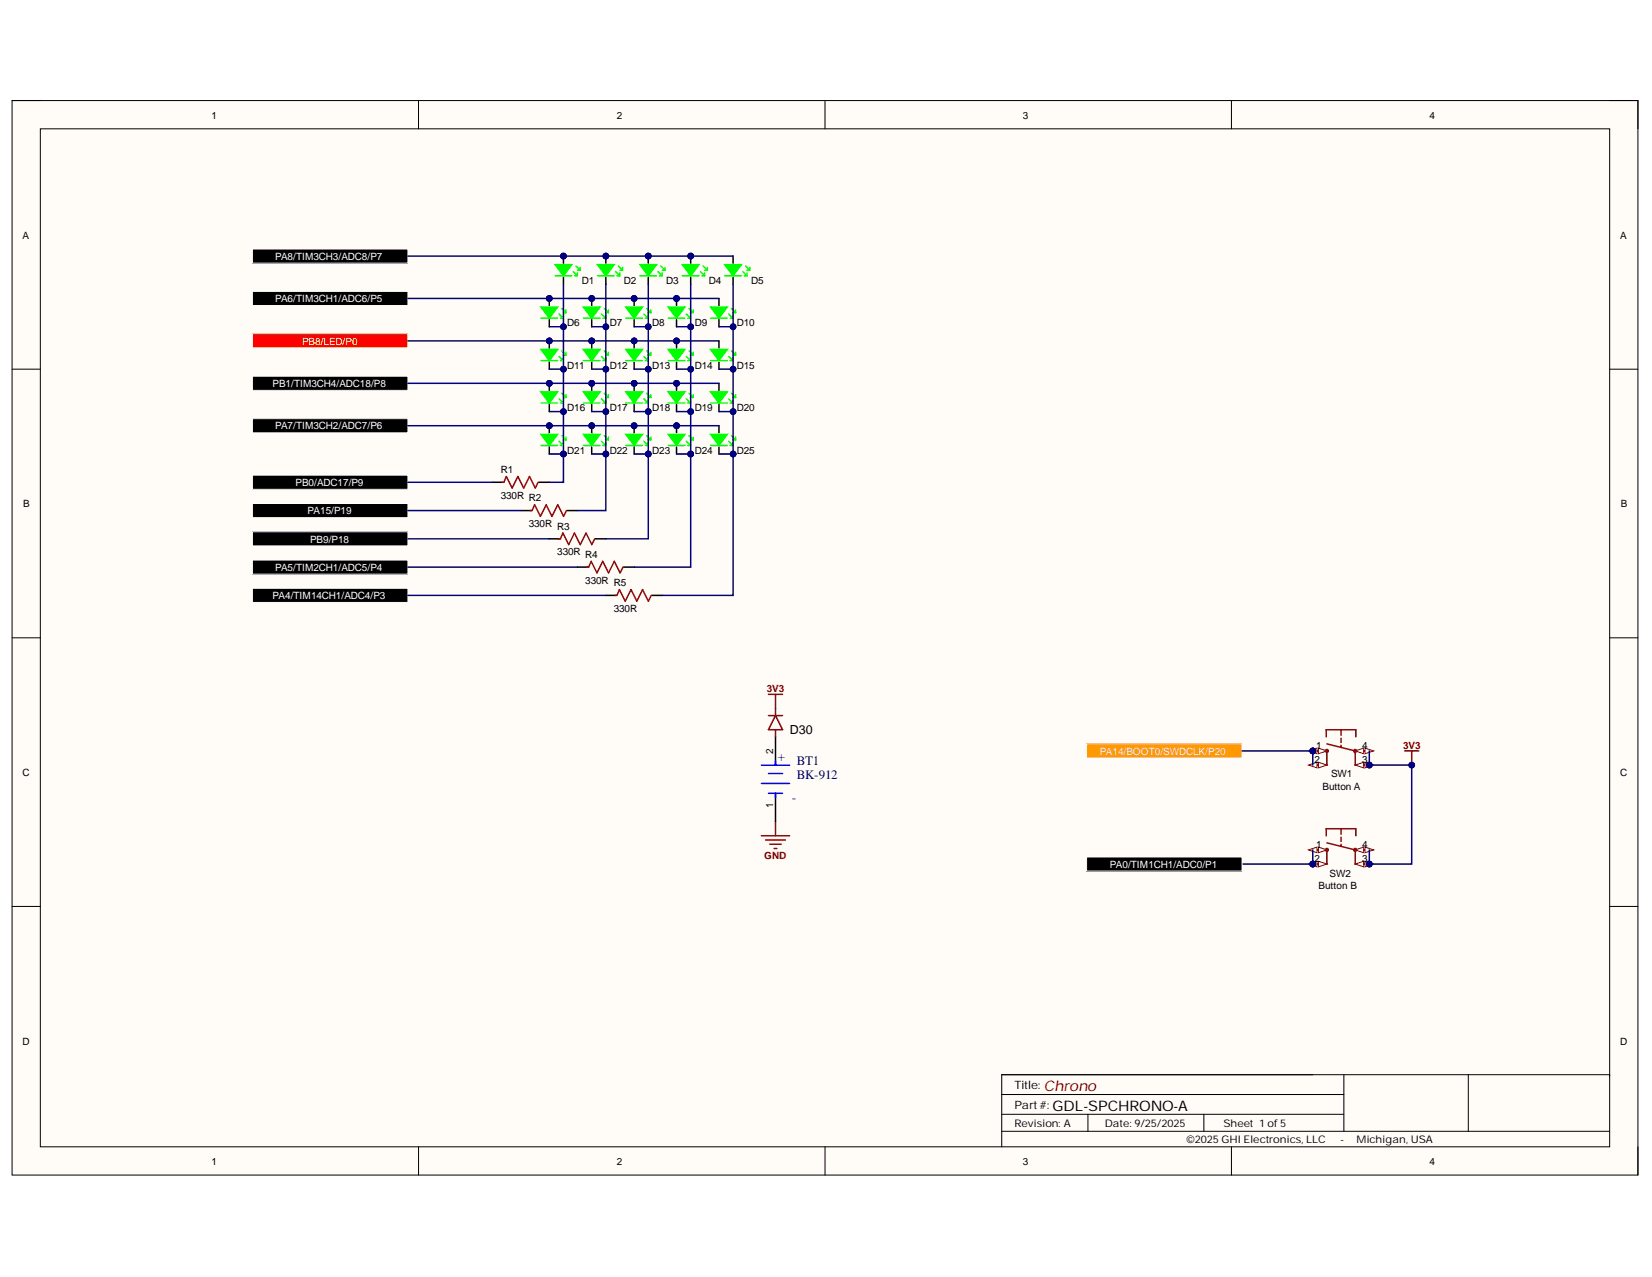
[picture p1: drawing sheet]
<svg xmlns="http://www.w3.org/2000/svg" width="279mm" height="216mm" viewBox="0 0 279 216" stroke-linecap="round" stroke-linejoin="round" font-family="sans-serif">
<defs><g id="words">
<text font-size="2.5" fill="#800000" x="176.6" y="184.4">Chrono</text>
<text font-size="2.5" x="178" y="187.8">GDL-SPCHRONO-A</text>
<g font-size="2.2" fill="#000080">
<text x="131.6" y="127.5" transform="rotate(90 131.6 127.5)">+</text>
<text x="134.8" y="129.4">BT1</text>
<text x="134.8" y="131.8">BK-912</text>
<text x="134.7" y="134.6" transform="rotate(-180 134.7 134.6)">-</text>
</g>
<text font-size="2.1" x="133.6" y="124.2">D30</text>
<g font-size="1.9">
<text x="171.6" y="184.1">Title:</text>
<text x="171.6" y="187.5">Part#:</text>
</g>
<g font-size="1.8">
<text x="171.6" y="190.5">Revision: A</text>
<text x="186.9" y="190.5">Date: 9/25/2025</text>
<text x="206.9" y="190.5">Sheet 1 of5</text>
<text x="200.7" y="193.3">©2025 GHI Electronics, LLC</text>
<text x="226.7" y="193.3">-</text>
<text x="229.4" y="193.3">Michigan, USA</text>
</g>
<g font-size="1.7">
<text x="35.8" y="20">1</text>
<text x="104.3" y="20">2</text>
<text x="173" y="20">3</text>
<text x="241.8" y="20">4</text>
<text x="3.8" y="40.3">A</text>
<text x="274" y="40.3">A</text>
<text x="98.4" y="48">D1</text>
<text x="105.5" y="48">D2</text>
<text x="112.7" y="48">D3</text>
<text x="119.9" y="48">D4</text>
<text x="127.1" y="48">D5</text>
<text x="95.9" y="55.1">D6</text>
<text x="103.1" y="55.1">D7</text>
<text x="110.3" y="55.1">D8</text>
<text x="117.5" y="55.1">D9</text>
<text x="124.6" y="55.1">D10</text>
<text x="95.9" y="62.3">D11</text>
<text x="103.1" y="62.3">D12</text>
<text x="110.3" y="62.3">D13</text>
<text x="117.5" y="62.3">D14</text>
<text x="124.6" y="62.3">D15</text>
<text x="95.9" y="69.5">D16</text>
<text x="103.1" y="69.5">D17</text>
<text x="110.3" y="69.5">D18</text>
<text x="117.5" y="69.5">D19</text>
<text x="124.6" y="69.5">D20</text>
<text x="95.9" y="76.7">D21</text>
<text x="103.1" y="76.7">D22</text>
<text x="110.3" y="76.7">D23</text>
<text x="117.5" y="76.7">D24</text>
<text x="124.6" y="76.7">D25</text>
<text x="84.7" y="80">R1</text>
<text x="3.9" y="85.8">B</text>
<text x="84.7" y="84.3">330R</text>
<text x="89.4" y="89.1">330R R3</text>
<text x="89.4" y="84.7">R2</text>
<text x="274.1" y="85.8">B</text>
<text x="94.2" y="93.9">330R R4</text>
<text x="99" y="98.7">330R R5</text>
<text x="103.8" y="103.4">330R</text>
<text x="3.8" y="131.2">C</text>
<text x="130.8" y="127.5" transform="rotate(-90 130.8 127.5)">2</text>
<text x="222.3" y="129">2</text>
<text x="222.6" y="126.6">1</text>
<text x="225.1" y="131.4">SW1</text>
<text x="230.4" y="126.6">4</text>
<text x="230.4" y="129">3</text>
<text x="274" y="131.2">C</text>
<text x="130.8" y="136.7" transform="rotate(-90 130.8 136.7)">1</text>
<text x="223.7" y="133.5">Button A</text>
<text x="222.6" y="143.4">1</text>
<text x="230.4" y="143.4">4</text>
<text x="222.3" y="145.7">2</text>
<text x="224.9" y="148.3">SW2</text>
<text x="230.4" y="145.7">3</text>
<text x="223" y="150.3">Button B</text>
<text x="3.8" y="176.6">D</text>
<text x="274" y="176.6">D</text>
<text x="35.8" y="196.9">1</text>
<text x="104.3" y="196.9">2</text>
<text x="173" y="196.9">3</text>
<text x="241.8" y="196.9">4</text>
</g>
<g font-size="1.7" fill="#fff">
<text x="46.5" y="43.9">PA8/TIM3CH3/ADC8/P7</text>
<text x="46.5" y="51.1">PA6/TIM3CH1/ADC6/P5</text>
<text x="51.1" y="58.3">PB8/LED/P0</text>
<text x="46.1" y="65.5">PB1/TIM3CH4/ADC18/P8</text>
<text x="46.5" y="72.6">PA7/TIM3CH2/ADC7/P6</text>
<text x="50" y="82.1">PB0/ADC17/P9</text>
<text x="52" y="86.9">PA15/P19</text>
<text x="52.5" y="91.8">PB9/P18</text>
<text x="46.1" y="101.3">PA4/TIM14CH1/ADC4/P3</text>
<text x="46.5" y="96.5">PA5/TIM2CH1/ADC5/P4</text>
<text x="186" y="127.6">PA14/BOOT0/SWDCLK/P20</text>
<text x="187.7" y="146.7">PA0/TIM1CH1/ADC0/P1</text>
</g>
<g font-size="1.7" fill="#800000">
<text x="129.7" y="117.1">3V3</text>
<text x="237.3" y="126.6">3V3</text>
<text x="129.3" y="145.3">GND</text>
</g>
</g></defs>
<path d="M2 17h275v181.7h-275z" fill-rule="evenodd" fill="#fffcf8"/>
<path d="M2 17h275v181.7h-275z" fill="none" stroke="#000" stroke-width=".17"/>
<path d="M6.8 21.8h265.4v172.1h-265.4z" fill-rule="evenodd" fill="#fffcf8"/>
<g fill="none" stroke="#000" stroke-width=".17">
<path d="M2 17h4.8M70.8 17v4.8M139.5 17v4.8M208.3 17v4.8M272.2 17h4.8v4.8M6.8 21.8h265.4v172.1h-265.4zM2 62.4h4.8M272.2 62.4h4.8M2 107.8h4.8M272.2 107.8h4.8M2 153.3h4.8M272.2 153.3h4.8"/>
<path d="M70.8 193.9v4.8M139.5 193.9v4.8M169.4 188.4h57.9M169.4 191.3h102.8M169.4 185.1h57.9M184 188.4v2.9M203.6 188.4v2.9M208.3 193.9v4.8M227.3 181.7v9.6M248.3 181.7v9.6M272.2 181.9v-.2h-102.8v12.2M277 193.9v4.8"/>
</g>
<circle cx="222" cy="127" r=".48" fill="#000080"/>
<circle cx="222" cy="127" r=".48" fill="none" stroke="#000080" stroke-width=".17"/>
<circle cx="231.6" cy="129.3" r=".48" fill="#000080"/>
<circle cx="231.6" cy="129.3" r=".48" fill="none" stroke="#000080" stroke-width=".17"/>
<g fill="none" stroke="#800000" stroke-width=".25">
<path d="M222 127h2.4v2.3M224.3 124.6v-1.2h5v1.2M224.4 125.8l4.8 1.2v2.3M226.8 123.4v.9M226.8 124.8v.7M226.8 126v.2"/>
<circle cx="224.4" cy="127" r=".24"/>
<circle cx="229.2" cy="127" r=".24"/>
</g>
<path d="M223 126.5l1.4 .5-1.4 .4z" fill="#f8fcff"/>
<path d="M223 126.5l1.4 .5-1.4 .4z" fill="none" stroke="#800000" stroke-width=".17"/>
<path d="M221.3 127l1.4-.5v.9z" fill="#f8fcff"/>
<path d="M221.3 127l1.4-.5v.9z" fill="none" stroke="#800000" stroke-width=".17"/>
<circle cx="222" cy="127" r=".48" fill="#000080"/>
<circle cx="222" cy="127" r=".48" fill="none" stroke="#000080" stroke-width=".17"/>
<path d="M222 129.3h2.4" fill="none" stroke="#800000" stroke-width=".25"/>
<path d="M223 128.9l1.4 .4-1.4 .5z" fill="#f8fcff"/>
<path d="M223 128.9l1.4 .4-1.4 .5z" fill="none" stroke="#800000" stroke-width=".17"/>
<path d="M221.3 129.3l1.4-.4v.9z" fill="#f8fcff"/>
<path d="M221.3 129.3l1.4-.4v.9z" fill="none" stroke="#800000" stroke-width=".17"/>
<path d="M229.2 127h2.4" fill="none" stroke="#800000" stroke-width=".25"/>
<path d="M229.2 127l1.4-.5v.9z" fill="#f8fcff"/>
<path d="M229.2 127l1.4-.5v.9z" fill="none" stroke="#800000" stroke-width=".17"/>
<path d="M230.9 126.5l1.4 .5-1.4 .4z" fill="#f8fcff"/>
<path d="M230.9 126.5l1.4 .5-1.4 .4z" fill="none" stroke="#800000" stroke-width=".17"/>
<path d="M229.2 129.3h2.4" fill="none" stroke="#800000" stroke-width=".25"/>
<path d="M229.2 129.3l1.4-.4v.9z" fill="#f8fcff"/>
<path d="M229.2 129.3l1.4-.4v.9z" fill="none" stroke="#800000" stroke-width=".17"/>
<path d="M230.9 128.9l1.4 .4-1.4 .5z" fill="#f8fcff"/>
<path d="M230.9 128.9l1.4 .4-1.4 .5z" fill="none" stroke="#800000" stroke-width=".17"/>
<circle cx="231.6" cy="129.3" r=".48" fill="#000080"/>
<circle cx="231.6" cy="129.3" r=".48" fill="none" stroke="#000080" stroke-width=".17"/>
<circle cx="222" cy="146.1" r=".48" fill="#000080"/>
<circle cx="222" cy="146.1" r=".48" fill="none" stroke="#000080" stroke-width=".17"/>
<circle cx="231.6" cy="146.1" r=".48" fill="#000080"/>
<circle cx="231.6" cy="146.1" r=".48" fill="none" stroke="#000080" stroke-width=".17"/>
<g fill="none" stroke="#800000" stroke-width=".25">
<path d="M222 143.7h2.4v2.4M224.3 141.3v-1.2h5v1.2M224.4 142.5l4.8 1.2v2.4M226.8 140.1v1M226.8 141.5v.8M226.8 142.7v.3"/>
<circle cx="224.4" cy="143.7" r=".24"/>
<circle cx="229.2" cy="143.7" r=".24"/>
</g>
<path d="M223 143.2l1.4 .5-1.4 .5z" fill="#f8fcff"/>
<path d="M223 143.2l1.4 .5-1.4 .5z" fill="none" stroke="#800000" stroke-width=".17"/>
<path d="M221.3 143.7l1.4-.5v1z" fill="#f8fcff"/>
<path d="M221.3 143.7l1.4-.5v1z" fill="none" stroke="#800000" stroke-width=".17"/>
<path d="M222 146.1h2.4" fill="none" stroke="#800000" stroke-width=".25"/>
<path d="M223 145.6l1.4 .5-1.4 .5z" fill="#f8fcff"/>
<path d="M223 145.6l1.4 .5-1.4 .5z" fill="none" stroke="#800000" stroke-width=".17"/>
<path d="M221.3 146.1l1.4-.5v1z" fill="#f8fcff"/>
<path d="M221.3 146.1l1.4-.5v1z" fill="none" stroke="#800000" stroke-width=".17"/>
<circle cx="222" cy="146.1" r=".48" fill="#000080"/>
<circle cx="222" cy="146.1" r=".48" fill="none" stroke="#000080" stroke-width=".17"/>
<path d="M229.2 143.7h2.4" fill="none" stroke="#800000" stroke-width=".25"/>
<path d="M229.2 143.7l1.4-.5v1z" fill="#f8fcff"/>
<path d="M229.2 143.7l1.4-.5v1z" fill="none" stroke="#800000" stroke-width=".17"/>
<path d="M230.9 143.2l1.4 .5-1.4 .5z" fill="#f8fcff"/>
<path d="M230.9 143.2l1.4 .5-1.4 .5z" fill="none" stroke="#800000" stroke-width=".17"/>
<path d="M229.2 146.1h2.4" fill="none" stroke="#800000" stroke-width=".25"/>
<path d="M229.2 146.1l1.4-.5v1z" fill="#f8fcff"/>
<path d="M229.2 146.1l1.4-.5v1z" fill="none" stroke="#800000" stroke-width=".17"/>
<path d="M230.9 145.6l1.4 .5-1.4 .5z" fill="#f8fcff"/>
<path d="M230.9 145.6l1.4 .5-1.4 .5z" fill="none" stroke="#800000" stroke-width=".17"/>
<circle cx="231.6" cy="146.1" r=".48" fill="#000080"/>
<circle cx="231.6" cy="146.1" r=".48" fill="none" stroke="#000080" stroke-width=".17"/>
<path d="M131.2 138.9v2.4M128.8 141.3h4.8M129.5 142h3.3M130.2 142.7h1.9M130.9 143.5h.5" fill="none" stroke="#800000" stroke-width=".25"/>
<path d="M83.3 81.5h1.7M88.1 86.3h1.7M91.1 81.5h1.8M92.9 91.1h1.7M95.9 86.3h1.8M97.7 95.9h1.7M100.7 91.1h1.8M105.5 95.9h1.8M102.5 100.7h1.7M110.2 100.7h1.8" fill="none" stroke="#000" stroke-width=".25"/>
<path d="M84.9 81.5h.3l.4-.9 1 1.9 1-1.9 1 1.9 1-1.9 .9 1.9 .5-1M89.7 86.3h.3l.4-1 1 2 1-2 1 2 .9-2 1 2 .5-1M94.5 91.1h.3l.4-1 1 2 1-2 .9 2 1-2 1 2 .5-1M99.2 95.9h.4l.4-1 1 2 .9-2 1 2 1-2 1 2 .5-1M104 100.7h.3l.5-1 .9 1.9 1-1.9 1 1.9 1-1.9 1 1.9 .4-.9" fill="none" stroke="#980000" stroke-width=".25"/>
<g fill="#000">
<path d="M42.7 42.1h26.3v2.4h-26.3z" fill-rule="evenodd"/>
<path d="M42.7 49.3h26.3v2.4h-26.3z" fill-rule="evenodd"/>
</g>
<path d="M42.7 42.1h26.3v2.4h-26.3zM42.7 49.3h26.3v2.4h-26.3z" fill="none" stroke="#fff" stroke-width=".17"/>
<path d="M42.7 56.4h26.3v2.4h-26.3z" fill-rule="evenodd" fill="#f00"/>
<path d="M42.7 56.4h26.3v2.4h-26.3zM42.7 63.6h26.3v2.4h-26.3zM42.7 70.8h26.3v2.4h-26.3zM42.7 85.1h26.3v2.4h-26.3zM42.7 89.9h26.3v2.4h-26.3z" fill="none" stroke="#fff" stroke-width=".17"/>
<g fill="#000">
<path d="M42.7 63.6h26.3v2.4h-26.3z" fill-rule="evenodd"/>
<path d="M42.7 70.8h26.3v2.4h-26.3z" fill-rule="evenodd"/>
<path d="M42.7 85.1h26.3v2.4h-26.3z" fill-rule="evenodd"/>
<path d="M42.7 89.9h26.3v2.4h-26.3z" fill-rule="evenodd"/>
</g>
<path d="M183.8 125.8h26.3v2.4h-26.3z" fill-rule="evenodd" fill="#f90"/>
<path d="M183.8 125.8h26.3v2.4h-26.3z" fill="none" stroke="#fff" stroke-width=".17"/>
<path d="M237.6 127h2.4M238.8 127v2.3" fill="none" stroke="#800000" stroke-width=".25"/>
<circle cx="238.8" cy="129.3" r=".48" fill="#000080"/>
<circle cx="238.8" cy="129.3" r=".48" fill="none" stroke="#000080" stroke-width=".17"/>
<g fill="#000">
<path d="M42.7 94.7h26.3v2.4h-26.3z" fill-rule="evenodd"/>
<path d="M42.7 80.3h26.3v2.4h-26.3z" fill-rule="evenodd"/>
</g>
<path d="M42.7 94.7h26.3v2.4h-26.3zM42.7 80.3h26.3v2.4h-26.3z" fill="none" stroke="#fff" stroke-width=".17"/>
<circle cx="95.3" cy="43.3" r=".48" fill="#000080"/>
<circle cx="95.3" cy="43.3" r=".48" fill="none" stroke="#000080" stroke-width=".17"/>
<path d="M95.3 43.3v1.2M95.3 46.9v1.2" fill="none" stroke="#000" stroke-width=".25"/>
<circle cx="95.3" cy="43.3" r=".48" fill="#000080"/>
<circle cx="95.3" cy="43.3" r=".48" fill="none" stroke="#000080" stroke-width=".17"/>
<path d="M97.6 46.2v.4h-.4" fill="none" stroke="#0f0" stroke-width=".25"/>
<path d="M93.9 44.7h2.8l-1.4 1.9z" fill="#0f0"/>
<path d="M93.9 44.7h2.8l-1.4 1.9zM93.9 46.6h2.8M96.9 45.9l.7 .7M97.4 45l.7 .7M97.6 45.7h.5M98.1 45.2v.5" fill="none" stroke="#0f0" stroke-width=".25"/>
<circle cx="102.5" cy="43.3" r=".48" fill="#000080"/>
<circle cx="102.5" cy="43.3" r=".48" fill="none" stroke="#000080" stroke-width=".17"/>
<path d="M102.5 43.3v1.2M102.5 46.9v1.2" fill="none" stroke="#000" stroke-width=".25"/>
<circle cx="102.5" cy="43.3" r=".48" fill="#000080"/>
<circle cx="102.5" cy="43.3" r=".48" fill="none" stroke="#000080" stroke-width=".17"/>
<path d="M104.8 46.2v.4h-.5" fill="none" stroke="#0f0" stroke-width=".25"/>
<path d="M101.1 44.7h2.8l-1.4 1.9z" fill="#0f0"/>
<path d="M101.1 44.7h2.8l-1.4 1.9zM101.1 46.6h2.8M104.1 45.9l.7 .7M104.6 45l.7 .7M104.8 45.7h.5M105.3 45.2v.5" fill="none" stroke="#0f0" stroke-width=".25"/>
<circle cx="109.6" cy="43.3" r=".48" fill="#000080"/>
<circle cx="109.6" cy="43.3" r=".48" fill="none" stroke="#000080" stroke-width=".17"/>
<path d="M109.6 43.3v1.2M109.6 46.9v1.2" fill="none" stroke="#000" stroke-width=".25"/>
<circle cx="109.6" cy="43.3" r=".48" fill="#000080"/>
<circle cx="109.6" cy="43.3" r=".48" fill="none" stroke="#000080" stroke-width=".17"/>
<path d="M112 46.2v.4h-.5" fill="none" stroke="#0f0" stroke-width=".25"/>
<path d="M108.2 44.7h2.9l-1.5 1.9z" fill="#0f0"/>
<path d="M108.2 44.7h2.9l-1.5 1.9zM108.2 46.6h2.9M111.3 45.9l.7 .7M111.8 45l.7 .7M112 45.7h.5M112.5 45.2v.5" fill="none" stroke="#0f0" stroke-width=".25"/>
<circle cx="116.8" cy="43.3" r=".48" fill="#000080"/>
<circle cx="116.8" cy="43.3" r=".48" fill="none" stroke="#000080" stroke-width=".17"/>
<path d="M116.8 43.3v1.2M116.8 46.9v1.2" fill="none" stroke="#000" stroke-width=".25"/>
<circle cx="116.8" cy="43.3" r=".48" fill="#000080"/>
<circle cx="116.8" cy="43.3" r=".48" fill="none" stroke="#000080" stroke-width=".17"/>
<path d="M119.2 46.2v.4h-.5" fill="none" stroke="#0f0" stroke-width=".25"/>
<path d="M115.4 44.7h2.8l-1.4 1.9z" fill="#0f0"/>
<path d="M115.4 44.7h2.8l-1.4 1.9zM115.4 46.6h2.8M118.5 45.9l.7 .7M118.9 45l.7 .7M119.2 45.7h.4M119.6 45.2v.5M126.3 46.2v.4h-.4" fill="none" stroke="#0f0" stroke-width=".25"/>
<path d="M124 43.3v1.2M124 46.9v1.2" fill="none" stroke="#000" stroke-width=".25"/>
<path d="M122.6 44.7h2.8l-1.4 1.9z" fill="#0f0"/>
<path d="M122.6 44.7h2.8l-1.4 1.9zM122.6 46.6h2.8M125.6 45.9l.7 .7M126.1 45l.7 .7M126.3 45.7h.5M126.8 45.2v.5" fill="none" stroke="#0f0" stroke-width=".25"/>
<circle cx="92.9" cy="50.5" r=".48" fill="#000080"/>
<circle cx="92.9" cy="50.5" r=".48" fill="none" stroke="#000080" stroke-width=".17"/>
<path d="M92.9 50.5v1.2M92.9 54.1v1.1" fill="none" stroke="#000" stroke-width=".25"/>
<circle cx="92.9" cy="50.5" r=".48" fill="#000080"/>
<circle cx="92.9" cy="50.5" r=".48" fill="none" stroke="#000080" stroke-width=".17"/>
<path d="M95.3 53.3v.5h-.5" fill="none" stroke="#0f0" stroke-width=".25"/>
<path d="M91.5 51.9h2.8l-1.4 1.9z" fill="#0f0"/>
<path d="M91.5 51.9h2.8l-1.4 1.9zM91.5 53.8h2.8M94.5 53.1l.8 .7M95 52.1l.7 .8M95.3 52.9h.4M95.7 52.4v.5" fill="none" stroke="#0f0" stroke-width=".25"/>
<circle cx="100.1" cy="50.5" r=".48" fill="#000080"/>
<circle cx="100.1" cy="50.5" r=".48" fill="none" stroke="#000080" stroke-width=".17"/>
<path d="M100.1 50.5v1.2M100.1 54.1v1.1" fill="none" stroke="#000" stroke-width=".25"/>
<circle cx="100.1" cy="50.5" r=".48" fill="#000080"/>
<circle cx="100.1" cy="50.5" r=".48" fill="none" stroke="#000080" stroke-width=".17"/>
<path d="M102.4 53.3v.5h-.4" fill="none" stroke="#0f0" stroke-width=".25"/>
<path d="M98.7 51.9h2.8l-1.4 1.9z" fill="#0f0"/>
<path d="M98.7 51.9h2.8l-1.4 1.9zM98.7 53.8h2.8M101.7 53.1l.7 .7M102.2 52.1l.7 .8M102.4 52.9h.5M102.9 52.4v.5" fill="none" stroke="#0f0" stroke-width=".25"/>
<circle cx="107.2" cy="50.5" r=".48" fill="#000080"/>
<circle cx="107.2" cy="50.5" r=".48" fill="none" stroke="#000080" stroke-width=".17"/>
<path d="M107.3 50.5v1.2M107.3 54.1v1.1" fill="none" stroke="#000" stroke-width=".25"/>
<circle cx="107.2" cy="50.5" r=".48" fill="#000080"/>
<circle cx="107.2" cy="50.5" r=".48" fill="none" stroke="#000080" stroke-width=".17"/>
<path d="M109.6 53.3v.5h-.5" fill="none" stroke="#0f0" stroke-width=".25"/>
<path d="M105.8 51.9h2.9l-1.4 1.9z" fill="#0f0"/>
<path d="M105.8 51.9h2.9l-1.4 1.9zM105.8 53.8h2.9M108.9 53.1l.7 .7M109.4 52.1l.7 .8M109.6 52.9h.5M110.1 52.4v.5" fill="none" stroke="#0f0" stroke-width=".25"/>
<circle cx="114.4" cy="50.5" r=".48" fill="#000080"/>
<circle cx="114.4" cy="50.5" r=".48" fill="none" stroke="#000080" stroke-width=".17"/>
<path d="M114.4 50.5v1.2M114.4 54.1v1.1" fill="none" stroke="#000" stroke-width=".25"/>
<circle cx="114.4" cy="50.5" r=".48" fill="#000080"/>
<circle cx="114.4" cy="50.5" r=".48" fill="none" stroke="#000080" stroke-width=".17"/>
<path d="M116.8 53.3v.5h-.5" fill="none" stroke="#0f0" stroke-width=".25"/>
<path d="M113 51.9h2.8l-1.4 1.9z" fill="#0f0"/>
<path d="M113 51.9h2.8l-1.4 1.9zM113 53.8h2.8M116.1 53.1l.7 .7M116.5 52.1l.7 .8M116.8 52.9h.4M117.2 52.4v.5M123.9 53.3v.5h-.4" fill="none" stroke="#0f0" stroke-width=".25"/>
<path d="M121.6 50.5v1.2M121.6 54.1v1.1" fill="none" stroke="#000" stroke-width=".25"/>
<path d="M120.2 51.9h2.8l-1.4 1.9z" fill="#0f0"/>
<path d="M120.2 51.9h2.8l-1.4 1.9zM120.2 53.8h2.8M123.2 53.1l.7 .7M123.7 52.1l.7 .8M123.9 52.9h.5M124.4 52.4v.5" fill="none" stroke="#0f0" stroke-width=".25"/>
<circle cx="92.9" cy="57.6" r=".48" fill="#000080"/>
<circle cx="92.9" cy="57.6" r=".48" fill="none" stroke="#000080" stroke-width=".17"/>
<path d="M92.9 57.6v1.2M92.9 61.2v1.2" fill="none" stroke="#000" stroke-width=".25"/>
<circle cx="92.9" cy="57.6" r=".48" fill="#000080"/>
<circle cx="92.9" cy="57.6" r=".48" fill="none" stroke="#000080" stroke-width=".17"/>
<path d="M95.3 60.5v.5h-.5" fill="none" stroke="#0f0" stroke-width=".25"/>
<path d="M91.5 59.1h2.8l-1.4 1.9z" fill="#0f0"/>
<path d="M91.5 59.1h2.8l-1.4 1.9zM95 59.3l.7 .7M95.7 59.6v.4M91.5 61h2.8M94.5 60.3l.8 .7M95.3 60h.4" fill="none" stroke="#0f0" stroke-width=".25"/>
<circle cx="100.1" cy="57.6" r=".48" fill="#000080"/>
<circle cx="100.1" cy="57.6" r=".48" fill="none" stroke="#000080" stroke-width=".17"/>
<path d="M100.1 57.6v1.2M100.1 61.2v1.2" fill="none" stroke="#000" stroke-width=".25"/>
<circle cx="100.1" cy="57.6" r=".48" fill="#000080"/>
<circle cx="100.1" cy="57.6" r=".48" fill="none" stroke="#000080" stroke-width=".17"/>
<path d="M102.4 60.5v.5h-.4" fill="none" stroke="#0f0" stroke-width=".25"/>
<path d="M98.7 59.1h2.8l-1.4 1.9z" fill="#0f0"/>
<path d="M98.7 59.1h2.8l-1.4 1.9zM102.2 59.3l.7 .7M102.9 59.6v.4M98.7 61h2.8M101.7 60.3l.7 .7M102.4 60h.5" fill="none" stroke="#0f0" stroke-width=".25"/>
<circle cx="107.2" cy="57.6" r=".48" fill="#000080"/>
<circle cx="107.2" cy="57.6" r=".48" fill="none" stroke="#000080" stroke-width=".17"/>
<path d="M107.3 57.6v1.2M107.3 61.2v1.2" fill="none" stroke="#000" stroke-width=".25"/>
<circle cx="107.2" cy="57.6" r=".48" fill="#000080"/>
<circle cx="107.2" cy="57.6" r=".48" fill="none" stroke="#000080" stroke-width=".17"/>
<path d="M109.6 60.5v.5h-.5" fill="none" stroke="#0f0" stroke-width=".25"/>
<path d="M105.8 59.1h2.9l-1.4 1.9z" fill="#0f0"/>
<path d="M105.8 59.1h2.9l-1.4 1.9zM109.4 59.3l.7 .7M110.1 59.6v.4M105.8 61h2.9M108.9 60.3l.7 .7M109.6 60h.5" fill="none" stroke="#0f0" stroke-width=".25"/>
<circle cx="114.4" cy="57.6" r=".48" fill="#000080"/>
<circle cx="114.4" cy="57.6" r=".48" fill="none" stroke="#000080" stroke-width=".17"/>
<path d="M114.4 57.6v1.2M114.4 61.2v1.2" fill="none" stroke="#000" stroke-width=".25"/>
<circle cx="114.4" cy="57.6" r=".48" fill="#000080"/>
<circle cx="114.4" cy="57.6" r=".48" fill="none" stroke="#000080" stroke-width=".17"/>
<path d="M116.8 60.5v.5h-.5" fill="none" stroke="#0f0" stroke-width=".25"/>
<path d="M113 59.1h2.8l-1.4 1.9z" fill="#0f0"/>
<path d="M113 59.1h2.8l-1.4 1.9zM116.5 59.3l.7 .7M117.2 59.6v.4M113 61h2.8M116.1 60.3l.7 .7M116.8 60h.4M123.9 60.5v.5h-.4" fill="none" stroke="#0f0" stroke-width=".25"/>
<path d="M121.6 57.6v1.2M121.6 61.2v1.2" fill="none" stroke="#000" stroke-width=".25"/>
<path d="M120.2 59.1h2.8l-1.4 1.9z" fill="#0f0"/>
<path d="M120.2 59.1h2.8l-1.4 1.9zM123.7 59.3l.7 .7M124.4 59.6v.4M120.2 61h2.8M123.2 60.3l.7 .7M123.9 60h.5" fill="none" stroke="#0f0" stroke-width=".25"/>
<circle cx="92.9" cy="64.8" r=".48" fill="#000080"/>
<circle cx="92.9" cy="64.8" r=".48" fill="none" stroke="#000080" stroke-width=".17"/>
<path d="M92.9 64.8v1.2M92.9 68.4v1.2" fill="none" stroke="#000" stroke-width=".25"/>
<circle cx="92.9" cy="64.8" r=".48" fill="#000080"/>
<circle cx="92.9" cy="64.8" r=".48" fill="none" stroke="#000080" stroke-width=".17"/>
<path d="M95.3 67.7v.4h-.5" fill="none" stroke="#0f0" stroke-width=".25"/>
<path d="M91.5 66.3h2.8l-1.4 1.8z" fill="#0f0"/>
<path d="M91.5 66.3h2.8l-1.4 1.8zM91.5 68.1h2.8M94.5 67.4l.8 .7M95 66.5l.7 .7M95.3 67.2h.4M95.7 66.7v.5" fill="none" stroke="#0f0" stroke-width=".25"/>
<circle cx="100.1" cy="64.8" r=".48" fill="#000080"/>
<circle cx="100.1" cy="64.8" r=".48" fill="none" stroke="#000080" stroke-width=".17"/>
<path d="M100.1 64.8v1.2M100.1 68.4v1.2" fill="none" stroke="#000" stroke-width=".25"/>
<circle cx="100.1" cy="64.8" r=".48" fill="#000080"/>
<circle cx="100.1" cy="64.8" r=".48" fill="none" stroke="#000080" stroke-width=".17"/>
<path d="M102.4 67.7v.4h-.4" fill="none" stroke="#0f0" stroke-width=".25"/>
<path d="M98.7 66.3h2.8l-1.4 1.8z" fill="#0f0"/>
<path d="M98.7 66.3h2.8l-1.4 1.8zM98.7 68.1h2.8M101.7 67.4l.7 .7M102.2 66.5l.7 .7M102.4 67.2h.5M102.9 66.7v.5" fill="none" stroke="#0f0" stroke-width=".25"/>
<circle cx="107.2" cy="64.8" r=".48" fill="#000080"/>
<circle cx="107.2" cy="64.8" r=".48" fill="none" stroke="#000080" stroke-width=".17"/>
<path d="M107.3 64.8v1.2M107.3 68.4v1.2" fill="none" stroke="#000" stroke-width=".25"/>
<circle cx="107.2" cy="64.8" r=".48" fill="#000080"/>
<circle cx="107.2" cy="64.8" r=".48" fill="none" stroke="#000080" stroke-width=".17"/>
<path d="M109.6 67.7v.4h-.5" fill="none" stroke="#0f0" stroke-width=".25"/>
<path d="M105.8 66.3h2.9l-1.4 1.8z" fill="#0f0"/>
<path d="M105.8 66.3h2.9l-1.4 1.8zM105.8 68.1h2.9M108.9 67.4l.7 .7M109.4 66.5l.7 .7M109.6 67.2h.5M110.1 66.7v.5" fill="none" stroke="#0f0" stroke-width=".25"/>
<circle cx="114.4" cy="64.8" r=".48" fill="#000080"/>
<circle cx="114.4" cy="64.8" r=".48" fill="none" stroke="#000080" stroke-width=".17"/>
<path d="M114.4 64.8v1.2M114.4 68.4v1.2" fill="none" stroke="#000" stroke-width=".25"/>
<circle cx="114.4" cy="64.8" r=".48" fill="#000080"/>
<circle cx="114.4" cy="64.8" r=".48" fill="none" stroke="#000080" stroke-width=".17"/>
<path d="M116.8 67.7v.4h-.5" fill="none" stroke="#0f0" stroke-width=".25"/>
<path d="M113 66.3h2.8l-1.4 1.8z" fill="#0f0"/>
<path d="M113 66.3h2.8l-1.4 1.8zM113 68.1h2.8M116.1 67.4l.7 .7M116.5 66.5l.7 .7M116.8 67.2h.4M117.2 66.7v.5M123.9 67.7v.4h-.4" fill="none" stroke="#0f0" stroke-width=".25"/>
<path d="M121.6 64.8v1.2M121.6 68.4v1.2" fill="none" stroke="#000" stroke-width=".25"/>
<path d="M120.2 66.3h2.8l-1.4 1.8z" fill="#0f0"/>
<path d="M120.2 66.3h2.8l-1.4 1.8zM120.2 68.1h2.8M123.2 67.4l.7 .7M123.7 66.5l.7 .7M123.9 67.2h.5M124.4 66.7v.5" fill="none" stroke="#0f0" stroke-width=".25"/>
<circle cx="92.9" cy="72" r=".48" fill="#000080"/>
<circle cx="92.9" cy="72" r=".48" fill="none" stroke="#000080" stroke-width=".17"/>
<path d="M92.9 72v1.2M92.9 75.6v1.2" fill="none" stroke="#000" stroke-width=".25"/>
<circle cx="92.9" cy="72" r=".48" fill="#000080"/>
<circle cx="92.9" cy="72" r=".48" fill="none" stroke="#000080" stroke-width=".17"/>
<path d="M95.3 74.8v.5h-.5" fill="none" stroke="#0f0" stroke-width=".25"/>
<path d="M91.5 73.4h2.8l-1.4 1.9z" fill="#0f0"/>
<path d="M91.5 73.4h2.8l-1.4 1.9zM91.5 75.3h2.8M94.5 74.6l.8 .7M95 73.7l.7 .7M95.3 74.4h.4M95.7 73.9v.5" fill="none" stroke="#0f0" stroke-width=".25"/>
<circle cx="100.1" cy="72" r=".48" fill="#000080"/>
<circle cx="100.1" cy="72" r=".48" fill="none" stroke="#000080" stroke-width=".17"/>
<path d="M100.1 72v1.2M100.1 75.6v1.2" fill="none" stroke="#000" stroke-width=".25"/>
<circle cx="100.1" cy="72" r=".48" fill="#000080"/>
<circle cx="100.1" cy="72" r=".48" fill="none" stroke="#000080" stroke-width=".17"/>
<path d="M102.4 74.8v.5h-.4" fill="none" stroke="#0f0" stroke-width=".25"/>
<path d="M98.7 73.4h2.8l-1.4 1.9z" fill="#0f0"/>
<path d="M98.7 73.4h2.8l-1.4 1.9zM98.7 75.3h2.8M101.7 74.6l.7 .7M102.2 73.7l.7 .7M102.4 74.4h.5M102.9 73.9v.5" fill="none" stroke="#0f0" stroke-width=".25"/>
<circle cx="107.2" cy="72" r=".48" fill="#000080"/>
<circle cx="107.2" cy="72" r=".48" fill="none" stroke="#000080" stroke-width=".17"/>
<path d="M107.3 72v1.2M107.3 75.6v1.2" fill="none" stroke="#000" stroke-width=".25"/>
<circle cx="107.2" cy="72" r=".48" fill="#000080"/>
<circle cx="107.2" cy="72" r=".48" fill="none" stroke="#000080" stroke-width=".17"/>
<path d="M109.6 74.8v.5h-.5" fill="none" stroke="#0f0" stroke-width=".25"/>
<path d="M105.8 73.4h2.9l-1.4 1.9z" fill="#0f0"/>
<path d="M105.8 73.4h2.9l-1.4 1.9zM105.8 75.3h2.9M108.9 74.6l.7 .7M109.4 73.7l.7 .7M109.6 74.4h.5M110.1 73.9v.5" fill="none" stroke="#0f0" stroke-width=".25"/>
<circle cx="114.4" cy="72" r=".48" fill="#000080"/>
<circle cx="114.4" cy="72" r=".48" fill="none" stroke="#000080" stroke-width=".17"/>
<path d="M114.4 72v1.2M114.4 75.6v1.2" fill="none" stroke="#000" stroke-width=".25"/>
<circle cx="114.4" cy="72" r=".48" fill="#000080"/>
<circle cx="114.4" cy="72" r=".48" fill="none" stroke="#000080" stroke-width=".17"/>
<path d="M116.8 74.8v.5h-.5" fill="none" stroke="#0f0" stroke-width=".25"/>
<path d="M113 73.4h2.8l-1.4 1.9z" fill="#0f0"/>
<path d="M113 73.4h2.8l-1.4 1.9zM113 75.3h2.8M116.1 74.6l.7 .7M116.5 73.7l.7 .7M116.8 74.4h.4M117.2 73.9v.5M123.9 74.8v.5h-.4" fill="none" stroke="#0f0" stroke-width=".25"/>
<path d="M121.6 72v1.2M121.6 75.6v1.2" fill="none" stroke="#000" stroke-width=".25"/>
<path d="M120.2 73.4h2.8l-1.4 1.9z" fill="#0f0"/>
<path d="M120.2 73.4h2.8l-1.4 1.9zM120.2 75.3h2.8M123.2 74.6l.7 .7M123.7 73.7l.7 .7M123.9 74.4h.5M124.4 73.9v.5" fill="none" stroke="#0f0" stroke-width=".25"/>
<path d="M131.2 124.6v4.7M131.2 134.1v4.8" fill="none" stroke="#000" stroke-width=".25"/>
<path d="M128.8 129.3h4.8M128.8 132.5h4.8M130 130.8h2.4M130 134.1h2.4M131.2 128.6v.7M131.2 134.1v.7" fill="none" stroke="#00f" stroke-width=".25"/>
<path d="M130 117.4h2.4M131.2 117.4v3.6M130 121h2.4M131.2 121l1.2 2.4h-2.4zM131.2 123.4v1.2" fill="none" stroke="#800000" stroke-width=".25"/>
<path d="M42.7 99.5h26.3v2.4h-26.3z" fill-rule="evenodd" fill="#000"/>
<path d="M42.7 99.5h26.3v2.4h-26.3z" fill="none" stroke="#fff" stroke-width=".17"/>
<path d="M95.3 76.8v4.7h-2.4" fill="none" stroke="#000080" stroke-width=".25"/>
<circle cx="95.3" cy="76.8" r=".48" fill="#000080"/>
<circle cx="95.3" cy="76.8" r=".48" fill="none" stroke="#000080" stroke-width=".17"/>
<path d="M102.5 76.8v9.5h-4.8M69 86.3h19.1" fill="none" stroke="#000080" stroke-width=".25"/>
<circle cx="102.5" cy="76.8" r=".48" fill="#000080"/>
<circle cx="102.5" cy="76.8" r=".48" fill="none" stroke="#000080" stroke-width=".17"/>
<path d="M109.6 76.8v14.3h-7.1M69 91.1h23.9" fill="none" stroke="#000080" stroke-width=".25"/>
<circle cx="109.6" cy="76.8" r=".48" fill="#000080"/>
<circle cx="109.6" cy="76.8" r=".48" fill="none" stroke="#000080" stroke-width=".17"/>
<path d="M116.8 76.8v19.1h-9.5M69 95.9h28.7" fill="none" stroke="#000080" stroke-width=".25"/>
<circle cx="116.8" cy="76.8" r=".48" fill="#000080"/>
<circle cx="116.8" cy="76.8" r=".48" fill="none" stroke="#000080" stroke-width=".17"/>
<path d="M124 76.8v23.9h-12M69 100.7h33.5" fill="none" stroke="#000080" stroke-width=".25"/>
<circle cx="124" cy="76.8" r=".48" fill="#000080"/>
<circle cx="124" cy="76.8" r=".48" fill="none" stroke="#000080" stroke-width=".17"/>
<path d="M69 50.5h52.6" fill="none" stroke="#000080" stroke-width=".25"/>
<circle cx="114.4" cy="50.5" r=".48" fill="#000080"/>
<circle cx="114.4" cy="50.5" r=".48" fill="none" stroke="#000080" stroke-width=".17"/>
<circle cx="107.2" cy="50.5" r=".48" fill="#000080"/>
<circle cx="107.2" cy="50.5" r=".48" fill="none" stroke="#000080" stroke-width=".17"/>
<circle cx="100.1" cy="50.5" r=".48" fill="#000080"/>
<circle cx="100.1" cy="50.5" r=".48" fill="none" stroke="#000080" stroke-width=".17"/>
<circle cx="92.9" cy="50.5" r=".48" fill="#000080"/>
<circle cx="92.9" cy="50.5" r=".48" fill="none" stroke="#000080" stroke-width=".17"/>
<path d="M69 57.6h52.6" fill="none" stroke="#000080" stroke-width=".25"/>
<circle cx="114.4" cy="57.6" r=".48" fill="#000080"/>
<circle cx="114.4" cy="57.6" r=".48" fill="none" stroke="#000080" stroke-width=".17"/>
<circle cx="107.2" cy="57.6" r=".48" fill="#000080"/>
<circle cx="107.2" cy="57.6" r=".48" fill="none" stroke="#000080" stroke-width=".17"/>
<circle cx="100.1" cy="57.6" r=".48" fill="#000080"/>
<circle cx="100.1" cy="57.6" r=".48" fill="none" stroke="#000080" stroke-width=".17"/>
<circle cx="92.9" cy="57.6" r=".48" fill="#000080"/>
<circle cx="92.9" cy="57.6" r=".48" fill="none" stroke="#000080" stroke-width=".17"/>
<path d="M69 64.8h52.6" fill="none" stroke="#000080" stroke-width=".25"/>
<circle cx="114.4" cy="64.8" r=".48" fill="#000080"/>
<circle cx="114.4" cy="64.8" r=".48" fill="none" stroke="#000080" stroke-width=".17"/>
<circle cx="107.2" cy="64.8" r=".48" fill="#000080"/>
<circle cx="107.2" cy="64.8" r=".48" fill="none" stroke="#000080" stroke-width=".17"/>
<circle cx="100.1" cy="64.8" r=".48" fill="#000080"/>
<circle cx="100.1" cy="64.8" r=".48" fill="none" stroke="#000080" stroke-width=".17"/>
<circle cx="92.9" cy="64.8" r=".48" fill="#000080"/>
<circle cx="92.9" cy="64.8" r=".48" fill="none" stroke="#000080" stroke-width=".17"/>
<path d="M69 72h52.6" fill="none" stroke="#000080" stroke-width=".25"/>
<circle cx="114.4" cy="72" r=".48" fill="#000080"/>
<circle cx="114.4" cy="72" r=".48" fill="none" stroke="#000080" stroke-width=".17"/>
<circle cx="107.2" cy="72" r=".48" fill="#000080"/>
<circle cx="107.2" cy="72" r=".48" fill="none" stroke="#000080" stroke-width=".17"/>
<circle cx="100.1" cy="72" r=".48" fill="#000080"/>
<circle cx="100.1" cy="72" r=".48" fill="none" stroke="#000080" stroke-width=".17"/>
<circle cx="92.9" cy="72" r=".48" fill="#000080"/>
<circle cx="92.9" cy="72" r=".48" fill="none" stroke="#000080" stroke-width=".17"/>
<path d="M69 81.5h14.3M231.6 127v2.3h7.2v16.8h-7.2v-2.4" fill="none" stroke="#000080" stroke-width=".25"/>
<circle cx="231.6" cy="129.3" r=".48" fill="#000080"/>
<circle cx="231.6" cy="129.3" r=".48" fill="none" stroke="#000080" stroke-width=".17"/>
<circle cx="238.8" cy="129.3" r=".48" fill="#000080"/>
<circle cx="238.8" cy="129.3" r=".48" fill="none" stroke="#000080" stroke-width=".17"/>
<circle cx="231.6" cy="146.1" r=".48" fill="#000080"/>
<circle cx="231.6" cy="146.1" r=".48" fill="none" stroke="#000080" stroke-width=".17"/>
<path d="M210.1 127h11.9" fill="none" stroke="#000080" stroke-width=".25"/>
<circle cx="222" cy="127" r=".48" fill="#000080"/>
<circle cx="222" cy="127" r=".48" fill="none" stroke="#000080" stroke-width=".17"/>
<path d="M210.1 146.1h11.9" fill="none" stroke="#000080" stroke-width=".25"/>
<circle cx="222" cy="146.1" r=".48" fill="#000080"/>
<circle cx="222" cy="146.1" r=".48" fill="none" stroke="#000080" stroke-width=".17"/>
<path d="M69 43.3h55" fill="none" stroke="#000080" stroke-width=".25"/>
<circle cx="95.3" cy="43.3" r=".48" fill="#000080"/>
<circle cx="95.3" cy="43.3" r=".48" fill="none" stroke="#000080" stroke-width=".17"/>
<circle cx="102.5" cy="43.3" r=".48" fill="#000080"/>
<circle cx="102.5" cy="43.3" r=".48" fill="none" stroke="#000080" stroke-width=".17"/>
<circle cx="109.6" cy="43.3" r=".48" fill="#000080"/>
<circle cx="109.6" cy="43.3" r=".48" fill="none" stroke="#000080" stroke-width=".17"/>
<circle cx="116.8" cy="43.3" r=".48" fill="#000080"/>
<circle cx="116.8" cy="43.3" r=".48" fill="none" stroke="#000080" stroke-width=".17"/>
<path d="M121.6 55.2h2.4" fill="none" stroke="#000080" stroke-width=".25"/>
<circle cx="124" cy="55.2" r=".48" fill="#000080"/>
<circle cx="124" cy="55.2" r=".48" fill="none" stroke="#000080" stroke-width=".17"/>
<path d="M114.4 55.2h2.4" fill="none" stroke="#000080" stroke-width=".25"/>
<circle cx="116.8" cy="55.2" r=".48" fill="#000080"/>
<circle cx="116.8" cy="55.2" r=".48" fill="none" stroke="#000080" stroke-width=".17"/>
<path d="M107.3 55.2h2.3" fill="none" stroke="#000080" stroke-width=".25"/>
<circle cx="109.6" cy="55.2" r=".48" fill="#000080"/>
<circle cx="109.6" cy="55.2" r=".48" fill="none" stroke="#000080" stroke-width=".17"/>
<path d="M100.1 55.2h2.4" fill="none" stroke="#000080" stroke-width=".25"/>
<circle cx="102.5" cy="55.2" r=".48" fill="#000080"/>
<circle cx="102.5" cy="55.2" r=".48" fill="none" stroke="#000080" stroke-width=".17"/>
<path d="M92.9 55.2h2.4" fill="none" stroke="#000080" stroke-width=".25"/>
<circle cx="95.3" cy="55.2" r=".48" fill="#000080"/>
<circle cx="95.3" cy="55.2" r=".48" fill="none" stroke="#000080" stroke-width=".17"/>
<path d="M92.9 62.4h2.4" fill="none" stroke="#000080" stroke-width=".25"/>
<circle cx="95.3" cy="62.4" r=".48" fill="#000080"/>
<circle cx="95.3" cy="62.4" r=".48" fill="none" stroke="#000080" stroke-width=".17"/>
<path d="M100.1 62.4h2.4" fill="none" stroke="#000080" stroke-width=".25"/>
<circle cx="102.5" cy="62.4" r=".48" fill="#000080"/>
<circle cx="102.5" cy="62.4" r=".48" fill="none" stroke="#000080" stroke-width=".17"/>
<path d="M107.3 62.4h2.3" fill="none" stroke="#000080" stroke-width=".25"/>
<circle cx="109.6" cy="62.4" r=".48" fill="#000080"/>
<circle cx="109.6" cy="62.4" r=".48" fill="none" stroke="#000080" stroke-width=".17"/>
<path d="M114.4 62.4h2.4" fill="none" stroke="#000080" stroke-width=".25"/>
<circle cx="116.8" cy="62.4" r=".48" fill="#000080"/>
<circle cx="116.8" cy="62.4" r=".48" fill="none" stroke="#000080" stroke-width=".17"/>
<path d="M121.6 62.4h2.4" fill="none" stroke="#000080" stroke-width=".25"/>
<circle cx="124" cy="62.4" r=".48" fill="#000080"/>
<circle cx="124" cy="62.4" r=".48" fill="none" stroke="#000080" stroke-width=".17"/>
<path d="M121.6 69.6h2.4" fill="none" stroke="#000080" stroke-width=".25"/>
<circle cx="124" cy="69.6" r=".48" fill="#000080"/>
<circle cx="124" cy="69.6" r=".48" fill="none" stroke="#000080" stroke-width=".17"/>
<path d="M114.4 69.6h2.4" fill="none" stroke="#000080" stroke-width=".25"/>
<circle cx="116.8" cy="69.6" r=".48" fill="#000080"/>
<circle cx="116.8" cy="69.6" r=".48" fill="none" stroke="#000080" stroke-width=".17"/>
<path d="M107.3 69.6h2.3" fill="none" stroke="#000080" stroke-width=".25"/>
<circle cx="109.6" cy="69.6" r=".48" fill="#000080"/>
<circle cx="109.6" cy="69.6" r=".48" fill="none" stroke="#000080" stroke-width=".17"/>
<path d="M100.1 69.6h2.4" fill="none" stroke="#000080" stroke-width=".25"/>
<circle cx="102.5" cy="69.6" r=".48" fill="#000080"/>
<circle cx="102.5" cy="69.6" r=".48" fill="none" stroke="#000080" stroke-width=".17"/>
<path d="M92.9 69.6h2.4" fill="none" stroke="#000080" stroke-width=".25"/>
<circle cx="95.3" cy="69.6" r=".48" fill="#000080"/>
<circle cx="95.3" cy="69.6" r=".48" fill="none" stroke="#000080" stroke-width=".17"/>
<path d="M92.9 76.8h2.4" fill="none" stroke="#000080" stroke-width=".25"/>
<circle cx="95.3" cy="76.8" r=".48" fill="#000080"/>
<circle cx="95.3" cy="76.8" r=".48" fill="none" stroke="#000080" stroke-width=".17"/>
<path d="M100.1 76.8h2.4" fill="none" stroke="#000080" stroke-width=".25"/>
<circle cx="102.5" cy="76.8" r=".48" fill="#000080"/>
<circle cx="102.5" cy="76.8" r=".48" fill="none" stroke="#000080" stroke-width=".17"/>
<path d="M107.3 76.8h2.3" fill="none" stroke="#000080" stroke-width=".25"/>
<circle cx="109.6" cy="76.8" r=".48" fill="#000080"/>
<circle cx="109.6" cy="76.8" r=".48" fill="none" stroke="#000080" stroke-width=".17"/>
<path d="M114.4 76.8h2.4" fill="none" stroke="#000080" stroke-width=".25"/>
<circle cx="116.8" cy="76.8" r=".48" fill="#000080"/>
<circle cx="116.8" cy="76.8" r=".48" fill="none" stroke="#000080" stroke-width=".17"/>
<path d="M121.6 76.8h2.4" fill="none" stroke="#000080" stroke-width=".25"/>
<circle cx="124" cy="76.8" r=".48" fill="#000080"/>
<circle cx="124" cy="76.8" r=".48" fill="none" stroke="#000080" stroke-width=".17"/>
<path d="M95.3 48.1v28.7" fill="none" stroke="#000080" stroke-width=".25"/>
<circle cx="95.3" cy="55.2" r=".48" fill="#000080"/>
<circle cx="95.3" cy="55.2" r=".48" fill="none" stroke="#000080" stroke-width=".17"/>
<circle cx="95.3" cy="62.4" r=".48" fill="#000080"/>
<circle cx="95.3" cy="62.4" r=".48" fill="none" stroke="#000080" stroke-width=".17"/>
<circle cx="95.3" cy="69.6" r=".48" fill="#000080"/>
<circle cx="95.3" cy="69.6" r=".48" fill="none" stroke="#000080" stroke-width=".17"/>
<circle cx="95.3" cy="76.8" r=".48" fill="#000080"/>
<circle cx="95.3" cy="76.8" r=".48" fill="none" stroke="#000080" stroke-width=".17"/>
<path d="M102.5 48.1v28.7" fill="none" stroke="#000080" stroke-width=".25"/>
<circle cx="102.5" cy="55.2" r=".48" fill="#000080"/>
<circle cx="102.5" cy="55.2" r=".48" fill="none" stroke="#000080" stroke-width=".17"/>
<circle cx="102.5" cy="62.4" r=".48" fill="#000080"/>
<circle cx="102.5" cy="62.4" r=".48" fill="none" stroke="#000080" stroke-width=".17"/>
<circle cx="102.5" cy="69.6" r=".48" fill="#000080"/>
<circle cx="102.5" cy="69.6" r=".48" fill="none" stroke="#000080" stroke-width=".17"/>
<circle cx="102.5" cy="76.8" r=".48" fill="#000080"/>
<circle cx="102.5" cy="76.8" r=".48" fill="none" stroke="#000080" stroke-width=".17"/>
<path d="M109.6 48.1v28.7" fill="none" stroke="#000080" stroke-width=".25"/>
<circle cx="109.6" cy="55.2" r=".48" fill="#000080"/>
<circle cx="109.6" cy="55.2" r=".48" fill="none" stroke="#000080" stroke-width=".17"/>
<circle cx="109.6" cy="62.4" r=".48" fill="#000080"/>
<circle cx="109.6" cy="62.4" r=".48" fill="none" stroke="#000080" stroke-width=".17"/>
<circle cx="109.6" cy="69.6" r=".48" fill="#000080"/>
<circle cx="109.6" cy="69.6" r=".48" fill="none" stroke="#000080" stroke-width=".17"/>
<circle cx="109.6" cy="76.8" r=".48" fill="#000080"/>
<circle cx="109.6" cy="76.8" r=".48" fill="none" stroke="#000080" stroke-width=".17"/>
<path d="M116.8 48.1v28.7" fill="none" stroke="#000080" stroke-width=".25"/>
<circle cx="116.8" cy="55.2" r=".48" fill="#000080"/>
<circle cx="116.8" cy="55.2" r=".48" fill="none" stroke="#000080" stroke-width=".17"/>
<circle cx="116.8" cy="62.4" r=".48" fill="#000080"/>
<circle cx="116.8" cy="62.4" r=".48" fill="none" stroke="#000080" stroke-width=".17"/>
<circle cx="116.8" cy="69.6" r=".48" fill="#000080"/>
<circle cx="116.8" cy="69.6" r=".48" fill="none" stroke="#000080" stroke-width=".17"/>
<circle cx="116.8" cy="76.8" r=".48" fill="#000080"/>
<circle cx="116.8" cy="76.8" r=".48" fill="none" stroke="#000080" stroke-width=".17"/>
<path d="M124 48.1v28.7" fill="none" stroke="#000080" stroke-width=".25"/>
<circle cx="124" cy="55.2" r=".48" fill="#000080"/>
<circle cx="124" cy="55.2" r=".48" fill="none" stroke="#000080" stroke-width=".17"/>
<circle cx="124" cy="62.4" r=".48" fill="#000080"/>
<circle cx="124" cy="62.4" r=".48" fill="none" stroke="#000080" stroke-width=".17"/>
<circle cx="124" cy="69.6" r=".48" fill="#000080"/>
<circle cx="124" cy="69.6" r=".48" fill="none" stroke="#000080" stroke-width=".17"/>
<circle cx="124" cy="76.8" r=".48" fill="#000080"/>
<circle cx="124" cy="76.8" r=".48" fill="none" stroke="#000080" stroke-width=".17"/>
<path d="M183.8 144.9h26.3v2.4h-26.3z" fill-rule="evenodd" fill="#000"/>
<path d="M183.8 144.9h26.3v2.4h-26.3z" fill="none" stroke="#fff" stroke-width=".17"/>
<path d="M222 143.7v2.4" fill="none" stroke="#000080" stroke-width=".25"/>
<circle cx="222" cy="146.1" r=".48" fill="#000080"/>
<circle cx="222" cy="146.1" r=".48" fill="none" stroke="#000080" stroke-width=".17"/>
<path d="M222 127v2.3" fill="none" stroke="#000080" stroke-width=".25"/>
<circle cx="222" cy="127" r=".48" fill="#000080"/>
<circle cx="222" cy="127" r=".48" fill="none" stroke="#000080" stroke-width=".17"/>
<use href="#words"/>
</svg>
